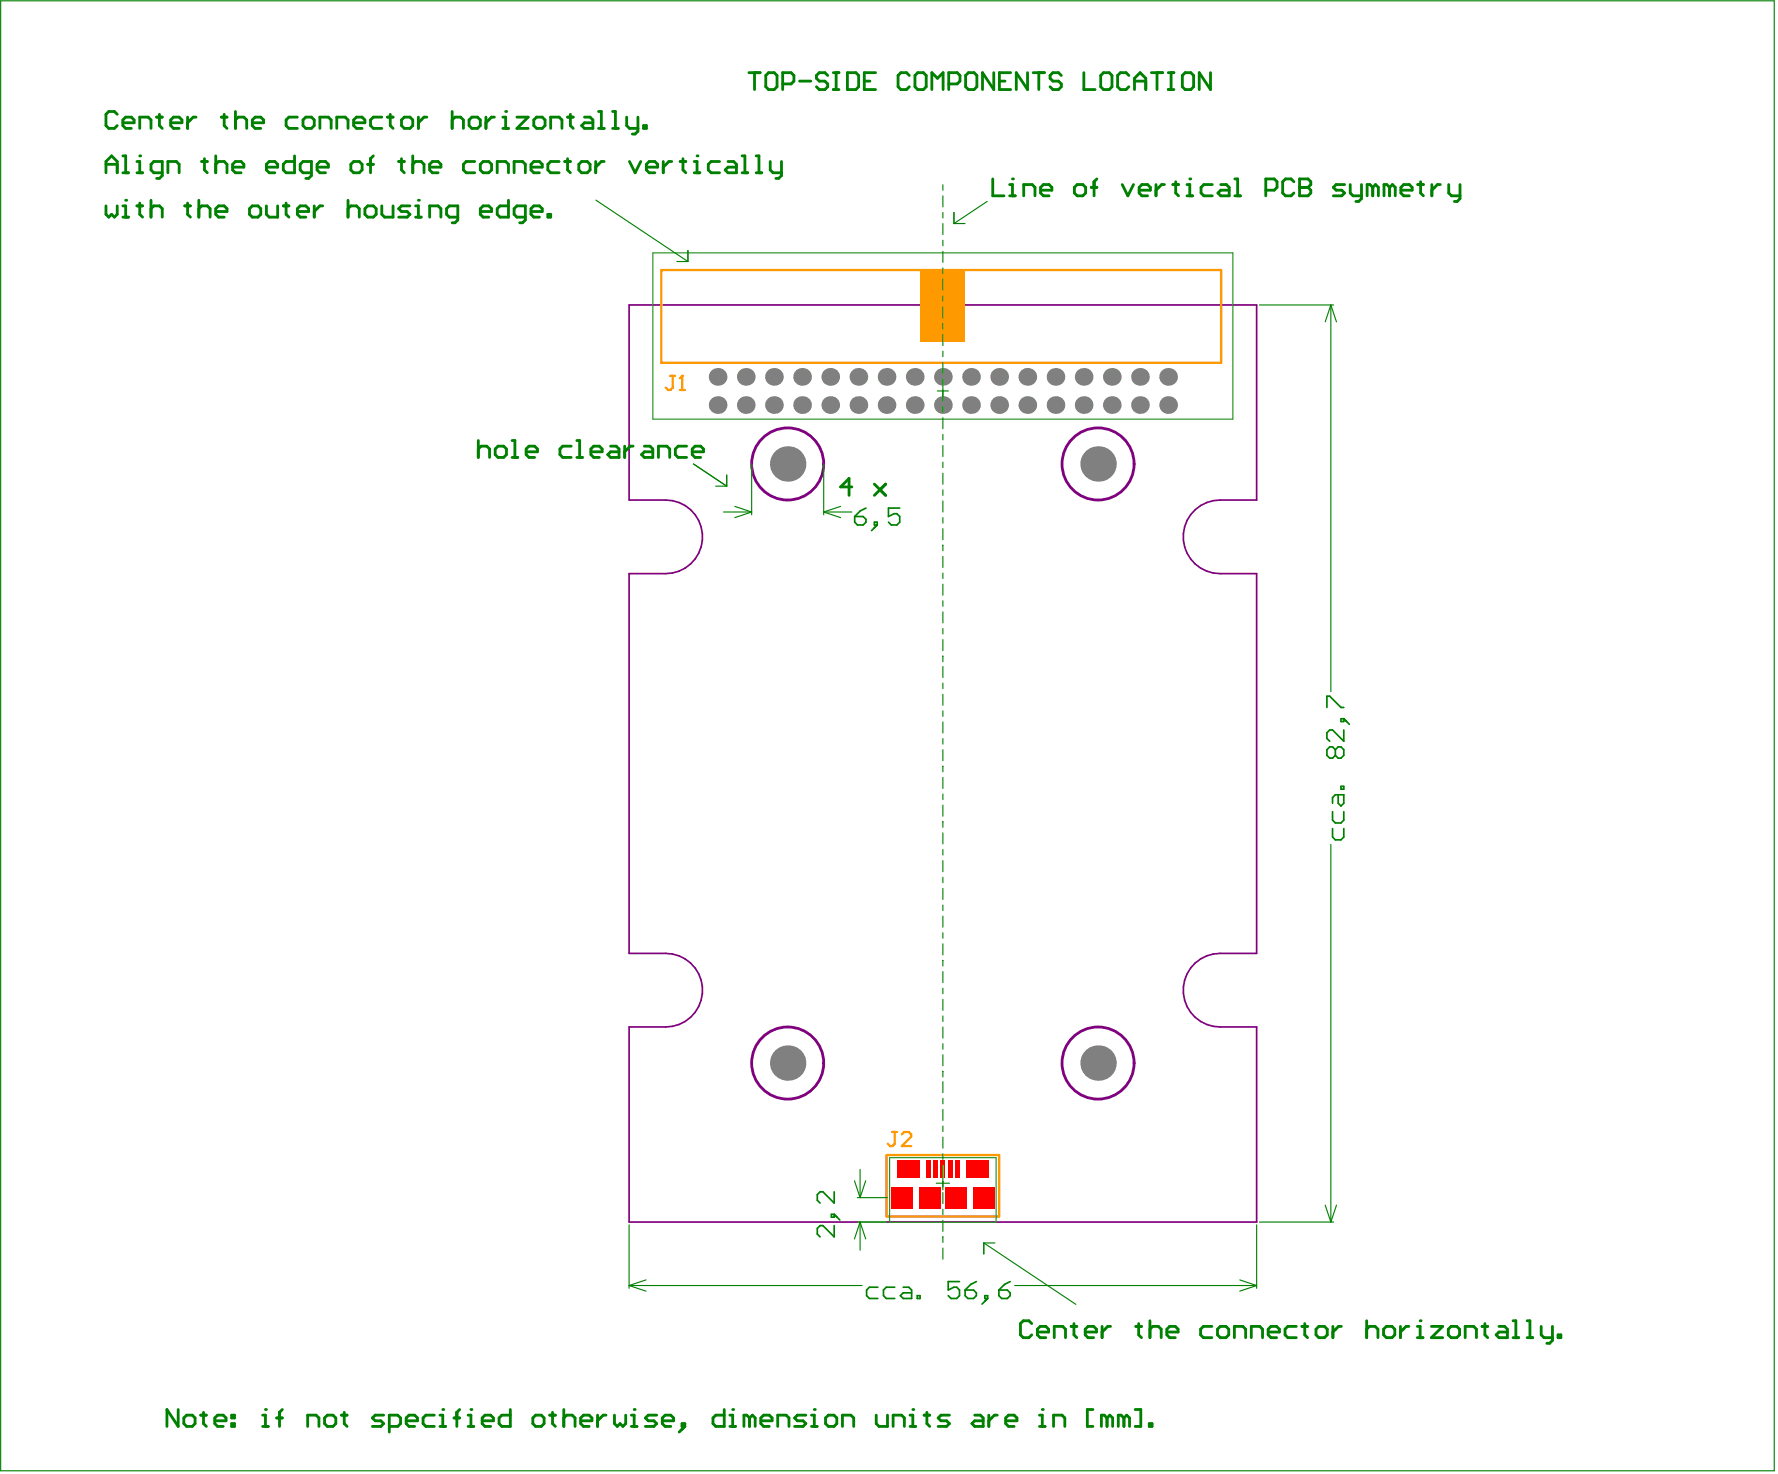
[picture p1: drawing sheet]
<svg xmlns="http://www.w3.org/2000/svg" width="533mm" height="442mm" viewBox="0 0 533 442" stroke-linecap="round" stroke-linejoin="round" font-family="sans-serif">
<path d="M188.7 91.5h188.3v58.5h-11a11 11 0 0 0-11 11 11 11 0 0 0 11 11h11v113.9h-11a11 11 0 0 0-11 11 11 11 0 0 0 11 11.1h11v58.5h-188.3v-58.5h11a11 11 0 0 0 11.1-11.1 11 11 0 0 0-11.1-11h-11v-113.9h11a11 11 0 0 0 11.1-11 11 11 0 0 0-11.1-11h-11z" fill="none" stroke="#800080" stroke-width=".51"/>
<path d="M269.9 364.8h25.9" fill="none" stroke="#800080" stroke-width=".33"/>
<g fill="none" stroke="#800080" stroke-width=".84">
<circle cx="236.3" cy="139.1" r="10.8"/>
<circle cx="329.4" cy="139.1" r="10.8"/>
<circle cx="236.3" cy="318.8" r="10.8"/>
<circle cx="329.4" cy="318.8" r="10.8"/>
</g>
<path d="M198.4 81h167.9v27.8h-167.9z" fill="none" stroke="#f90" stroke-width=".7"/>
<path d="M266 346.4h33.8v18.4h-33.8z" fill="none" stroke="#f90" stroke-width=".68"/>
<g fill="#f90">
<path d="M276.2 81h6.7v21.3h-6.7z" fill-rule="evenodd"/>
<path d="M282.9 81h6.6v21.3h-6.6z" fill-rule="evenodd"/>
</g>
<path d="M201.1 112.7h1.4M201.8 112.7v3.5l-.7 .7h-.7l-.7-.7M203.9 116.9h1.5M204.7 112.7v4.2" fill="none" stroke="#f90" stroke-width=".68"/>
<circle cx="204.7" cy="112.7" r=".34" fill="#f90"/>
<path d="M204.7 112.7l-.8 .7M267.7 339.5h1.4M268.4 339.5v3.5l-.7 .7h-.7l-.7-.7M270.5 340.2l.8-.7h1.4l.7 .7v.7l-2.9 2.8h2.9" fill="none" stroke="#f90" stroke-width=".68"/>
<g fill="#808080">
<circle cx="329.4" cy="318.8" r="5.3"/>
<circle cx="329.4" cy="139.1" r="5.3"/>
<circle cx="236.3" cy="139.1" r="5.3"/>
<circle cx="236.3" cy="318.8" r="5.3"/>
<circle cx="282.9" cy="121.5" r="2.66"/>
<circle cx="291.3" cy="113" r="2.66"/>
<circle cx="274.4" cy="121.5" r="2.66"/>
<circle cx="282.9" cy="113" r="2.66"/>
<circle cx="291.3" cy="121.5" r="2.66"/>
<circle cx="274.4" cy="113" r="2.66"/>
<circle cx="316.6" cy="113" r="2.66"/>
<circle cx="325.1" cy="113" r="2.66"/>
<circle cx="333.5" cy="121.5" r="2.66"/>
<circle cx="333.5" cy="113" r="2.66"/>
<circle cx="342" cy="121.5" r="2.66"/>
<circle cx="342" cy="113" r="2.66"/>
<circle cx="350.4" cy="121.5" r="2.66"/>
<circle cx="350.4" cy="113" r="2.66"/>
<circle cx="308.2" cy="113" r="2.66"/>
<circle cx="299.8" cy="121.5" r="2.66"/>
<circle cx="308.2" cy="121.5" r="2.66"/>
<circle cx="325.1" cy="121.5" r="2.66"/>
<circle cx="316.6" cy="121.5" r="2.66"/>
<circle cx="299.8" cy="113" r="2.66"/>
<circle cx="232.2" cy="121.5" r="2.66"/>
<circle cx="232.2" cy="113" r="2.66"/>
<circle cx="240.6" cy="121.5" r="2.66"/>
<circle cx="240.6" cy="113" r="2.66"/>
<circle cx="249.1" cy="121.5" r="2.66"/>
<circle cx="249.1" cy="113" r="2.66"/>
<circle cx="257.5" cy="121.5" r="2.66"/>
<circle cx="257.5" cy="113" r="2.66"/>
<circle cx="266" cy="121.5" r="2.66"/>
<circle cx="266" cy="113" r="2.66"/>
<circle cx="223.7" cy="113" r="2.66"/>
<circle cx="215.3" cy="121.5" r="2.66"/>
<circle cx="223.7" cy="121.5" r="2.66"/>
<circle cx="215.3" cy="113" r="2.66"/>
</g>
<g fill="#f00">
<path d="M289.8 347.8h6.7v5.4h-6.7z" fill-rule="evenodd"/>
<path d="M269.2 347.8h6.7v5.4h-6.7z" fill-rule="evenodd"/>
<path d="M277.9 347.8h1.3v5.4h-1.3z" fill-rule="evenodd"/>
<path d="M280 347.8h1.4v5.4h-1.4z" fill-rule="evenodd"/>
<path d="M282.2 347.8h1.3v5.4h-1.3z" fill-rule="evenodd"/>
<path d="M284.4 347.8h1.3v5.4h-1.3z" fill-rule="evenodd"/>
<path d="M286.5 347.8h1.4v5.4h-1.4z" fill-rule="evenodd"/>
<path d="M275.7 356h6.3v6.3h-6.3z" fill-rule="evenodd"/>
<path d="M267.4 356h6.3v6.3h-6.3z" fill-rule="evenodd"/>
<path d="M292 356h6.3v6.3h-6.3z" fill-rule="evenodd"/>
<path d="M283.7 356h6.3v6.3h-6.3z" fill-rule="evenodd"/>
</g>
<path d="M195.9 75.8h174v49.9h-174zM266.9 347.2h31.9v19.3h-31.9z" fill="none" stroke="#008000" stroke-width=".3"/>
<path d="M281.2 117.2h3.3M282.9 115.6v3.3M280.9 354.8h4M282.9 352.8v4" fill="none" stroke="#008000" stroke-width=".33"/>
<g fill="none" stroke="#008000" stroke-width=".34">
<path d="M.2 .2h532.1v440.9h-532.1zM282.9 55.4v1.7M282.9 58.7v3.4M178.8 60l27.6 18.4M203.1 78.4h3.3M206.4 75.1v3.3M282.9 63.7v1.7M282.9 67v3.4M282.9 72v1.7M282.9 75.4v3.3M286.2 63.7v3.3M286.2 67h3.3"/>
<path d="M296.2 60.4l-10 6.6M282.9 80.4v1.6M282.9 83.7v3.3M282.9 88.7v1.6M282.9 92v3.3M282.9 97v1.6M377.8 91.5h22.3M399.3 91.5l1.6 5M399.3 91.5l-1.7 5M399.3 91.5v115.9M282.9 100.3v3.3M282.9 105.3v1.7"/>
<path d="M282.9 108.6v3.4M282.9 113.6v1.7M282.9 116.9v3.4M208 139.1l10 6.7M225.5 139.1v15.3M247.1 139.1v15.3M282.9 121.9v1.7M282.9 125.3v3.3M282.9 130.3v1.6M282.9 133.6v3.3M282.9 138.6v1.6M214.7 145.8h3.3"/>
<path d="M217.1 153.5h8.4M218 142.5v3.3M220.4 151.9l5.1 1.6M225.5 153.5l-5.1 1.7M247.1 153.5l5.1 1.7M247.1 153.5h8.5M252.2 151.9l-5.1 1.6M282.9 141.9v3.3M282.9 146.9v1.7M282.9 150.2v3.3M282.9 155.2v1.7M282.9 158.5v3.4"/>
<path d="M282.9 163.5v1.7M282.9 166.9v3.3M282.9 171.8v1.7M282.9 175.2v3.3M282.9 180.2v1.6M282.9 183.5v3.3M282.9 188.5v1.6M282.9 191.8v3.3M282.9 196.8v1.7M282.9 199.9v3.3M282.9 204.9v1.6M282.9 208.2v3.3"/>
<path d="M282.9 213.2v1.6M282.9 216.5v3.3M282.9 221.5v1.7M282.9 224.8v3.3M282.9 229.8v1.7M282.9 233.1v3.4M282.9 238.1v1.7M282.9 241.5v3.3M282.9 246.4v1.7M282.9 249.8v3.3M282.9 254.8v1.6M282.9 258.1v3.3"/>
<path d="M399.3 253.2v113.3M282.9 263.1v1.6M282.9 266.4v3.3M282.9 271.4v1.7M282.9 274.7v3.3M282.9 279.7v1.7M282.9 283v3.4M282.9 288v1.7M282.9 291.4v3.3M282.9 296.3v1.7M282.9 299.7v3.3M282.9 304.7v1.6"/>
<path d="M282.9 308v3.3M282.9 313v1.6M282.9 316.3v3.3M282.9 321.3v1.7M282.9 324.4v3.3M282.9 329.4v1.6M282.9 332.7v3.3M282.9 337.7v1.6M256.3 354.1l1.7 5.1M257.2 359.2h9M258 350.7v8.5M259.7 354.1l-1.7 5.1"/>
<path d="M282.9 341v3.3M282.9 346v1.7M282.9 349.3v3.3M282.9 354.3v1.7M282.9 357.6v3.4M188.7 367.3v19.1M257.2 366.5h8.8M258 366.5l1.7 5M258 366.5l-1.7 5M258 366.5v8.4M282.9 362.6v1.7M282.9 366v3.3"/>
<path d="M282.9 370.9v1.7M282.9 374.3v3.3M295.1 372.7v3.4M295.1 372.7h3.4M295.1 372.7l27.7 18.5M377 367.3v19.1M377.8 366.5h22.3M397.6 361.4l1.7 5.1M400.9 361.4l-1.6 5.1M188.7 385.5l5.1 1.7M188.7 385.5h69.9M193.8 383.8l-5.1 1.7"/>
<path d="M304.4 385.5h72.6M371.9 383.8l5.1 1.7M377 385.5l-5.1 1.7"/>
</g>
<path d="M31.8 51.8v-3.4l1.7-1.7 1.7 1.7v3.4M31.8 49.3h3.4M36.9 51.8h1.6M36.9 46.7h.8v5.1M41.1 51.8h1.7M41.1 48.4h.8v3.4" fill="none" stroke="#008000" stroke-width=".84"/>
<circle cx="41.9" cy="46.7" r=".42" fill="#008000"/>
<g fill="none" stroke="#008000" stroke-width=".84">
<path d="M48.7 51.8h-2.6l-.8-.8v-1.7l.8-.9h2.6v4.3l-.9 .8h-.8M50.4 51.8v-3.4h2.5l.8 .9v2.5M60.5 48.4h1.7M61.3 47.6v3.4l.9 .8M64.7 49.3l.9-.9h1.7l.8 .9v2.5M64.7 46.7v5.1M69.8 50.1h3.4v-.8l-.9-.9h-1.7l-.8 .9v1.7l.8 .8h1.7M79.9 50.1h3.4v-.8l-.8-.9h-1.7l-.9 .9v1.7l.9 .8h1.7M88.4 46.7v5.1h-2.6l-.8-.8v-1.7l.8-.9h2.6M93.4 51.8h-2.5l-.8-.8v-1.7l.8-.9h2.5v4.3l-.8 .8h-.9M95.1 50.1h3.4v-.8l-.8-.9h-1.7l-.9 .9v1.7l.9 .8h1.7M106.1 48.4h1.7l.8 .9v1.7l-.8 .8h-1.7l-.8-.8v-1.7z"/>
<path d="M110.3 49.3h1.7M112 46.7l-.8 .9v4.2M119.6 48.4h1.7M120.5 47.6v3.4l.8 .8M123.8 49.3l.9-.9h1.7l.8 .9v2.5M123.8 46.7v5.1M128.9 50.1h3.4v-.8l-.9-.9h-1.7l-.8 .9v1.7l.8 .8h1.7M142.4 48.4h-2.5l-.9 .9v1.7l.9 .8h2.5M144.9 48.4h1.7l.9 .9v1.7l-.9 .8h-1.7l-.8-.8v-1.7zM149.2 51.8v-3.4h2.5l.8 .9v2.5M154.2 51.8v-3.4h2.6l.8 .9v2.5M159.3 50.1h3.4v-.8l-.9-.9h-1.7l-.8 .9v1.7l.8 .8h1.7"/>
<path d="M167.7 48.4h-2.5l-.8 .9v1.7l.8 .8h2.5M169.4 48.4h1.7M170.3 47.6v3.4l.8 .8M174.5 48.4h1.7l.8 .9v1.7l-.8 .8h-1.7l-.9-.8v-1.7zM178.7 48.4v3.4M181.2 48.4h-.8l-1.7 1.7M188.8 48.4l1.7 3.4 1.7-3.4M193.9 50.1h3.4v-.8l-.9-.9h-1.6l-.9 .9v1.7l.9 .8h1.6M199 48.4v3.4M201.5 48.4h-.8l-1.7 1.7M204 48.4h1.7M204.9 47.6v3.4l.8 .8"/>
<path d="M208.3 48.4h.8v3.4M208.3 51.8h1.7"/>
</g>
<circle cx="209.1" cy="46.7" r=".42" fill="#008000"/>
<path d="M215.9 48.4h-2.6l-.8 .9v1.7l.8 .8h2.6M218.4 48.4h1.7l.8 .9v2.5h-2.5l-.8-.8 .8-.9h2.5M222.6 51.8h1.7M222.6 46.7h.9v5.1M226.8 51.8h1.7M226.8 46.7h.9v5.1M231.1 48.4v2.6l.8 .8h2.5M234.4 48.4v4.3l-.8 .8h-.8M297.8 53.7v5h3.4M302.9 58.7h1.7M302.9 55.3h.8v3.4" fill="none" stroke="#008000" stroke-width=".84"/>
<circle cx="303.7" cy="53.7" r=".42" fill="#008000"/>
<g fill="none" stroke="#008000" stroke-width=".84">
<path d="M307.1 58.7v-3.4h2.5l.9 .9v2.5M312.2 57h3.4v-.8l-.9-.9h-1.7l-.8 .9v1.7l.8 .8h1.7M322.3 56.2l.9-.9h1.6l.9 .9v1.7l-.9 .8h-1.6l-.9-.8zM327.4 56.2h1.7M329.1 53.7l-.9 .8v4.2M336.7 55.3l1.7 3.4 1.6-3.4M341.7 57h3.4v-.8l-.8-.9h-1.7l-.9 .9v1.7l.9 .8h1.7M346.8 55.3v3.4M349.3 55.3h-.8l-1.7 1.7M351.9 55.3h1.7M352.7 54.5v3.4l.9 .8M356.1 55.3h.8v3.4"/>
<path d="M356.1 58.7h1.7"/>
</g>
<circle cx="356.9" cy="53.7" r=".42" fill="#008000"/>
<path d="M363.7 55.3h-2.5l-.9 .9v1.7l.9 .8h2.5M366.2 55.3h1.7l.9 .9v2.5h-2.6l-.8-.8 .8-.9h2.6M370.4 58.7h1.7M370.4 53.7h.9v5M379.7 57h2.6l.8-.8v-1.7l-.8-.8h-2.6v5M388.2 54.5l-.9-.8h-1.7l-.8 .8v3.4l.8 .8h1.7l.9-.8M389.9 53.7v5h2.5l.8-.8v-.9l-.8-.8h-2.5" fill="none" stroke="#008000" stroke-width=".84"/>
<circle cx="389.9" cy="56.2" r=".42" fill="#008000"/>
<g fill="none" stroke="#008000" stroke-width=".84">
<path d="M389.9 53.7h2.5l.8 .8v.8l-.8 .9h-2.5M403.4 55.3h-2.6l-.8 .9 .8 .8h1.7l.9 .9-.9 .8h-2.5M405.1 55.3v2.6l.8 .8h2.5M408.4 55.3v4.3l-.8 .8h-.8M411.8 56.2l-.8-.9h-.9v3.4M411.8 56.2l.9-.9 .8 .9v2.5M411.8 56.2v2.5M416.9 56.2l-.9-.9h-.8v3.4M416.9 56.2v2.5M416.9 56.2l.8-.9 .9 .9v2.5M420.3 57h3.3v-.8l-.8-.9h-1.7l-.8 .9v1.7l.8 .8h1.7M425.3 55.3h1.7"/>
<path d="M426.2 54.5v3.4l.8 .8M429.6 55.3v3.4M432.1 55.3h-.9l-1.6 1.7M434.6 55.3v2.6l.9 .8h2.5M438 55.3v4.3l-.8 .8h-.9M53.5 422.7v5.1l-3.4-5.1v5.1M56 424.4h1.7l.8 .8v1.7l-.8 .9h-1.7l-.9-.9v-1.7zM60.2 424.4h1.7M61.1 423.5v3.4l.8 .9M64.4 426.1h3.4v-.9l-.8-.8h-1.7l-.9 .8v1.7l.9 .9h1.7M69.5 426.9h.8v.9h-.8zM69.5 424.4h.8v.8h-.8z"/>
<path d="M78.8 427.8h1.7M78.8 424.4h.8v3.4"/>
</g>
<circle cx="79.6" cy="422.7" r=".42" fill="#008000"/>
<path d="M83 425.2h1.7M84.7 422.7l-.8 .8v4.3M92.3 427.8v-3.4h2.5l.9 .8v2.6M98.2 424.4h1.7l.8 .8v1.7l-.8 .9h-1.7l-.8-.9v-1.7zM102.4 424.4h1.7M103.3 423.5v3.4l.8 .9M115.1 424.4h-2.5l-.9 .8 .9 .9h1.7l.8 .8-.8 .9h-2.6M116.8 427.8h2.5l.9-.9v-1.7l-.9-.8h-2.5v5.1M121.9 426.1h3.3v-.9l-.8-.8h-1.7l-.8 .8v1.7l.8 .9h1.7M130.3 424.4h-2.5l-.9 .8v1.7l.9 .9h2.5M132 424.4h.8v3.4M132 427.8h1.7" fill="none" stroke="#008000" stroke-width=".84"/>
<circle cx="132.8" cy="422.7" r=".42" fill="#008000"/>
<path d="M136.2 425.2h1.7M137.9 422.7l-.8 .8v4.3M140.4 427.8h1.7M140.4 424.4h.9v3.4" fill="none" stroke="#008000" stroke-width=".84"/>
<circle cx="141.3" cy="422.7" r=".42" fill="#008000"/>
<g fill="none" stroke="#008000" stroke-width=".84">
<path d="M144.7 426.1h3.3v-.9l-.8-.8h-1.7l-.8 .8v1.7l.8 .9h1.7M153.1 422.7v5.1h-2.5l-.9-.9v-1.7l.9-.8h2.5M160.7 424.4h1.7l.8 .8v1.7l-.8 .9h-1.7l-.8-.9v-1.7zM164.9 424.4h1.7M165.8 423.5v3.4l.8 .9M169.1 425.2l.9-.8h1.7l.8 .8v2.6M169.1 422.7v5.1M174.2 426.1h3.4v-.9l-.9-.8h-1.6l-.9 .8v1.7l.9 .9h1.6M179.3 424.4v3.4M181.8 424.4h-.8l-1.7 1.7M184.3 424.4v2.5l.9 .9 .8-.9 .9 .9 .8-.9v-2.5M189.4 427.8h1.7"/>
<path d="M189.4 424.4h.8v3.4"/>
</g>
<circle cx="190.2" cy="422.7" r=".42" fill="#008000"/>
<path d="M197 424.4h-2.5l-.9 .8 .9 .9h1.7l.8 .8-.8 .9h-2.6M198.7 426.1h3.4v-.9l-.9-.8h-1.7l-.8 .8v1.7l.8 .9h1.7M204.6 426.9h.8v.9h-.8zM205.4 427.8l-1.6 1.7M217.3 422.7v5.1h-2.6l-.8-.9v-1.7l.8-.8h2.6M219 427.8h1.6M219 424.4h.8v3.4" fill="none" stroke="#008000" stroke-width=".84"/>
<circle cx="219.8" cy="422.7" r=".42" fill="#008000"/>
<path d="M224.9 425.2l-.9-.8h-.8v3.4M224.9 425.2v2.6M224.9 425.2l.8-.8 .9 .8v2.6M228.2 426.1h3.4v-.9l-.8-.8h-1.7l-.9 .8v1.7l.9 .9h1.7M233.3 427.8v-3.4h2.5l.9 .8v2.6M241.8 424.4h-2.6l-.8 .8 .8 .9h1.7l.9 .8-.9 .9h-2.5M243.4 424.4h.9v3.4M243.4 427.8h1.7" fill="none" stroke="#008000" stroke-width=".84"/>
<circle cx="244.3" cy="422.7" r=".42" fill="#008000"/>
<path d="M248.5 424.4h1.7l.8 .8v1.7l-.8 .9h-1.7l-.8-.9v-1.7zM252.7 427.8v-3.4h2.6l.8 .8v2.6M262.9 424.4v2.5l.8 .9h2.5v-3.4M267.9 427.8v-3.4h2.6l.8 .8v2.6M273 427.8h1.7M273 424.4h.8v3.4" fill="none" stroke="#008000" stroke-width=".84"/>
<circle cx="273.8" cy="422.7" r=".42" fill="#008000"/>
<path d="M277.2 424.4h1.7M278.1 423.5v3.4l.8 .9M284.8 424.4h-2.5l-.9 .8 .9 .9h1.7l.8 .8-.8 .9h-2.6M292.4 424.4h1.7l.9 .8v2.6h-2.6l-.8-.9 .8-.8h2.6M296.6 424.4v3.4M299.2 424.4h-.9l-1.7 1.7M301.7 426.1h3.4v-.9l-.9-.8h-1.6l-.9 .8v1.7l.9 .9h1.6M311.8 424.4h.9v3.4M311.8 427.8h1.7" fill="none" stroke="#008000" stroke-width=".84"/>
<circle cx="312.7" cy="422.7" r=".42" fill="#008000"/>
<g fill="none" stroke="#008000" stroke-width=".84">
<path d="M224.7 21.8h3.3M226.4 21.8v5.1M230.6 21.8h1.7l.8 .8v3.4l-.8 .9h-1.7l-.9-.9v-3.4zM234.8 25.2h2.5l.9-.9v-1.7l-.9-.8h-2.5v5.1M239.9 24.3h3.3M248.3 22.6l-.8-.8h-1.7l-.9 .8v.9l.9 .8h1.7l.8 .9v.8l-.8 .9h-1.7l-.9-.9M250 26.9h1.7M250.8 21.8v5.1M251.7 21.8h-1.7M254.2 21.8h2.6l.8 .8v3.4l-.8 .9h-2.6zM259.3 24.3h1.7M262.7 21.8h-3.4v5.1h3.4"/>
<path d="M272.8 22.6l-.8-.8h-1.7l-.9 .8v3.4l.9 .9h1.7l.8-.9M275.3 21.8h1.7l.9 .8v3.4l-.9 .9h-1.7l-.8-.9v-3.4zM279.6 26.9v-5.1l1.6 1.7 1.7-1.7v5.1M284.6 25.2h2.6l.8-.9v-1.7l-.8-.8h-2.6v5.1M290.5 21.8h1.7l.9 .8v3.4l-.9 .9h-1.7l-.8-.9v-3.4zM298.1 21.8v5.1l-3.3-5.1v5.1M299.8 24.3h1.7M303.2 21.8h-3.4v5.1h3.4M308.3 21.8v5.1l-3.4-5.1v5.1M310 21.8h3.3M311.6 21.8v5.1M318.4 22.6l-.8-.8h-1.7l-.9 .8v.9l.9 .8h1.7l.8 .9v.8l-.8 .9h-1.7l-.9-.9"/>
<path d="M325.2 21.8v5.1h3.3M331.1 21.8h1.6l.9 .8v3.4l-.9 .9h-1.6l-.9-.9v-3.4zM338.7 22.6l-.9-.8h-1.7l-.8 .8v3.4l.8 .9h1.7l.9-.9M340.3 24.3h3.4M340.3 26.9v-3.4l1.7-1.7 1.7 1.7v3.4M345.4 21.8h3.4M347.1 21.8v5.1M350.5 21.8h1.7M350.5 26.9h1.7M351.3 21.8v5.1M355.5 21.8h1.7l.9 .8v3.4l-.9 .9h-1.7l-.8-.9v-3.4zM363.1 21.8v5.1l-3.3-5.1v5.1"/>
<path d="M31.8 61.7v2.6l.8 .8 .9-.8 .8 .8 .9-.8v-2.6M36.9 65.1h1.6M36.9 61.7h.8v3.4M143.5 132.1v5.1M143.5 134.6l.8-.8h1.7l.9 .8v2.6M149.4 133.8h1.7l.8 .8v1.7l-.8 .9h-1.7l-.8-.9v-1.7zM153.6 137.2h1.7M153.6 132.1h.9v5.1M157.8 135.5h3.4v-.9l-.8-.8h-1.7l-.9 .8v1.7l.9 .9h1.7M171.4 133.8h-2.6l-.8 .8v1.7l.8 .9h2.6M173 137.2h1.7M173 132.1h.9v5.1"/>
<path d="M177.3 135.5h3.3v-.9l-.8-.8h-1.7l-.8 .8v1.7l.8 .9h1.7M183.2 133.8h1.7l.8 .8v2.6h-2.5l-.9-.9 .9-.8h2.5M187.4 133.8v3.4M189.9 133.8h-.8l-1.7 1.7M193.3 133.8h1.7l.8 .8v2.6h-2.5l-.8-.9 .8-.8h2.5M197.5 137.2v-3.4h2.6l.8 .8v2.6M206 133.8h-2.6l-.8 .8v1.7l.8 .9h2.6M207.7 135.5h3.3v-.9l-.8-.8h-1.7l-.8 .8v1.7l.8 .9h1.7M255.6 146h-3.4l2.5-2.5v5.1M262.3 145.2l3.4 3.4M265.7 145.2l-3.4 3.4M316.1 427.8v-3.4h2.5l.8 .8v2.6"/>
<path d="M327.9 422.7h-1.7v5.1h1.7M332.1 425.2l-.8-.8h-.9v3.4M332.1 425.2v2.6M332.1 425.2l.9-.8 .8 .8v2.6M337.2 425.2l-.9-.8h-.8v3.4M337.2 425.2v2.6M337.2 425.2l.8-.8 .9 .8v2.6M340.6 422.7h1.6v5.1h-1.6M344.8 426.9h.8v.9h-.8z"/>
</g>
<circle cx="37.7" cy="60.1" r=".42" fill="#008000"/>
<g fill="none" stroke="#008000" stroke-width=".84">
<path d="M41.1 61.7h1.7M41.9 60.9v3.4l.9 .8M45.3 62.6l.8-.9h1.7l.9 .9v2.5M45.3 60.1v5M55.4 61.7h1.7M56.3 60.9v3.4l.8 .8M59.7 62.6l.8-.9h1.7l.8 .9v2.5M59.7 60.1v5M64.7 63.4h3.4v-.8l-.8-.9h-1.7l-.9 .9v1.7l.9 .8h1.7M75.7 61.7h1.7l.8 .9v1.7l-.8 .8h-1.7l-.8-.8v-1.7zM79.9 61.7v2.6l.9 .8h2.5v-3.4M85 61.7h1.7"/>
<path d="M85.8 60.9v3.4l.9 .8M89.2 63.4h3.4v-.8l-.9-.9h-1.6l-.9 .9v1.7l.9 .8h1.6M94.3 61.7v3.4M96.8 61.7h-.8l-1.7 1.7M104.4 62.6l.9-.9h1.6l.9 .9v2.5M104.4 60.1v5M110.3 61.7h1.7l.9 .9v1.7l-.9 .8h-1.7l-.8-.8v-1.7zM114.5 61.7v2.6l.9 .8h2.5v-3.4M123 61.7h-2.5l-.9 .9 .9 .8h1.6l.9 .9-.9 .8h-2.5M124.7 61.7h.8v3.4M124.7 65.1h1.7"/>
</g>
<circle cx="125.5" cy="60.1" r=".42" fill="#008000"/>
<g fill="none" stroke="#008000" stroke-width=".84">
<path d="M35.2 34.3l-.9-.9h-1.7l-.8 .9v3.4l.8 .8h1.7l.9-.8M36.9 36.8h3.3v-.8l-.8-.9h-1.7l-.8 .9v1.7l.8 .8h1.7M41.9 38.5v-3.4h2.6l.8 .9v2.5M47 35.1h1.7M47.8 34.3v3.4l.9 .8M51.2 36.8h3.4v-.8l-.9-.9h-1.6l-.9 .9v1.7l.9 .8h1.6M56.3 35.1v3.4M58.8 35.1h-.8l-1.7 1.7M66.4 35.1h1.7M67.3 34.3v3.4l.8 .8M70.6 36l.9-.9h1.7l.8 .9v2.5M70.6 33.4v5.1"/>
<path d="M75.7 36.8h3.4v-.8l-.9-.9h-1.7l-.8 .9v1.7l.8 .8h1.7M89.2 35.1h-2.5l-.9 .9v1.7l.9 .8h2.5M91.7 35.1h1.7l.9 .9v1.7l-.9 .8h-1.7l-.8-.8v-1.7zM96 38.5v-3.4h2.5l.8 .9v2.5M101 38.5v-3.4h2.6l.8 .9v2.5M106.1 36.8h3.4v-.8l-.9-.9h-1.7l-.8 .9v1.7l.8 .8h1.7M114.5 35.1h-2.5l-.8 .9v1.7l.8 .8h2.5M116.2 35.1h1.7M117.1 34.3v3.4l.8 .8M121.3 35.1h1.7l.8 .9v1.7l-.8 .8h-1.7l-.8-.8v-1.7zM125.5 35.1v3.4M128.1 35.1h-.9l-1.7 1.7"/>
<path d="M135.7 36l.8-.9h1.7l.8 .9v2.5M135.7 33.4v5.1M141.6 35.1h1.6l.9 .9v1.7l-.9 .8h-1.6l-.9-.8v-1.7zM145.8 35.1v3.4M148.3 35.1h-.8l-1.7 1.7M150.8 38.5h1.7M150.8 35.1h.9v3.4M128.9 65.1v-3.4h2.5l.9 .9v2.5M137.3 65.1h-2.5l-.8-.8v-1.7l.8-.9h2.5v4.3l-.8 .8h-.8M144.1 63.4h3.4v-.8l-.9-.9h-1.7l-.8 .9v1.7l.8 .8h1.7M152.5 60.1v5h-2.5l-.8-.8v-1.7l.8-.9h2.5M157.6 65.1h-2.5l-.9-.8v-1.7l.9-.9h2.5v4.3l-.8 .8h-.9"/>
<path d="M159.3 63.4h3.4v-.8l-.9-.9h-1.7l-.8 .9v1.7l.8 .8h1.7M164.4 64.3h.8v.8h-.8z"/>
</g>
<circle cx="151.7" cy="33.4" r=".42" fill="#008000"/>
<g fill="none" stroke="#008000" stroke-width=".84">
<path d="M155.1 35.1h3.3l-3.3 3.4h3.3M161 35.1h1.7l.8 .9v1.7l-.8 .8h-1.7l-.9-.8v-1.7zM165.2 38.5v-3.4h2.5l.9 .9v2.5M170.3 35.1h1.7M171.1 34.3v3.4l.9 .8M175.3 35.1h1.7l.9 .9v2.5h-2.6l-.8-.8 .8-.9h2.6M179.6 38.5h1.6M179.6 33.4h.8v5.1M183.8 38.5h1.7M183.8 33.4h.8v5.1M188 35.1v2.6l.8 .8h2.6M191.4 35.1v4.3l-.9 .8h-.8"/>
<path d="M193.1 37.7h.8v.8h-.8zM309.5 396.9l-.8-.8h-1.7l-.9 .8v3.4l.9 .8h1.7l.8-.8M311.2 399.5h3.4v-.9l-.9-.8h-1.6l-.9 .8v1.7l.9 .8h1.6M321.3 397.8h1.7M322.2 396.9v3.4l.8 .8M325.6 399.5h3.3v-.9l-.8-.8h-1.7l-.8 .8v1.7l.8 .8h1.7M330.6 397.8v3.3M333.2 397.8h-.9l-1.7 1.7M340.8 397.8h1.7M341.6 396.9v3.4l.9 .8M345 398.6l.8-.8h1.7l.9 .8v2.5M345 396.1v5"/>
<path d="M350.1 399.5h3.3v-.9l-.8-.8h-1.7l-.8 .8v1.7l.8 .8h1.7M363.6 397.8h-2.6l-.8 .8v1.7l.8 .8h2.6M366.1 397.8h1.7l.8 .8v1.7l-.8 .8h-1.7l-.9-.8v-1.7zM380.4 399.5h3.4v-.9l-.8-.8h-1.7l-.9 .8v1.7l.9 .8h1.7M388.9 397.8h-2.5l-.9 .8v1.7l.9 .8h2.5M390.6 397.8h1.7M391.4 396.9v3.4l.9 .8M395.6 397.8h1.7l.9 .8v1.7l-.9 .8h-1.7l-.8-.8v-1.7zM399.9 397.8v3.3M402.4 397.8h-.8l-1.7 1.7M410 398.6l.8-.8h1.7l.9 .8v2.5M410 396.1v5"/>
<path d="M415.9 397.8h1.7l.8 .8v1.7l-.8 .8h-1.7l-.8-.8v-1.7zM420.1 397.8v3.3M422.7 397.8h-.9l-1.7 1.7M425.2 397.8h.8v3.3M316.3 401.1v-3.3h2.5l.9 .8v2.5M370.3 401.1v-3.3h2.5l.9 .8v2.5M375.4 401.1v-3.3h2.5l.9 .8v2.5M425.2 401.1h1.7"/>
</g>
<circle cx="426" cy="396.1" r=".42" fill="#008000"/>
<g fill="none" stroke="#008000" stroke-width=".84">
<path d="M429.4 397.8h3.4l-3.4 3.3h3.4M435.3 397.8h1.7l.9 .8v1.7l-.9 .8h-1.7l-.8-.8v-1.7zM444.6 397.8h1.7M445.5 396.9v3.4l.8 .8M449.7 397.8h1.7l.8 .8v2.5h-2.5l-.9-.8 .9-.8h2.5M453.9 396.1h.9v5M458.1 396.1h.9v5M462.4 397.8v2.5l.8 .8h2.5M465.7 397.8v4.2l-.8 .8h-.9M439.6 401.1v-3.3h2.5l.8 .8v2.5M453.9 401.1h1.7M458.1 401.1h1.7"/>
<path d="M467.4 400.3h.9v.8h-.9z"/>
</g>
<g fill="none" stroke="#008000" stroke-width=".51">
<path d="M256.4 154.9h2.5l.9 .8v.9l-.9 .8h-1.7l-.8-.8zM259.8 152.4l-1.7 .8-1.7 1.7M262.3 156.6h.9v.8h-.9zM263.2 157.4l-1.7 1.7M269.9 152.4h-3.4v2.5l1.7-.8h.9l.8 .8v1.7l-.8 .8h-1.7l-.9-.8M398.1 212.2v-3.4h.8l3.4 3.4h.8M402.3 215.5h.8v.9h-.8zM403.1 218.9v3.4l-3.3-3.4h-.9l-.8 .9v1.6l.8 .9M403.1 215.5l1.7 1.7M400.6 224.8l.9-.8h.8l.8 .8v1.7l-.8 .9h-.8l-.9-.9M400.6 224.8l-.8-.8h-.9l-.8 .8v1.7l.8 .9h.9l.8-.9M400.6 224.8v1.7"/>
<path d="M401.5 238.3v2.6l.8 .8 .8-.8v-2.6h-2.5l-.8 .9v1.7M402.3 235.8h.8v.9h-.8zM399.8 243.4v2.5l.8 .9h1.7l.8-.9v-2.5M399.8 248.5v2.5l.8 .9h1.7l.8-.9v-2.5M250.3 357.4v3.4l-3.4-3.4h-.9l-.8 .9v1.6l.8 .9M249.4 364.2h.9v.8h-.9zM250.3 367.5v3.4l-3.4-3.4h-.9l-.8 .9v1.7l.8 .8M250.3 364.2l1.6 1.7M263.4 386h-2.6l-.8 .9v1.7l.8 .8h2.6M268.4 386h-2.5l-.9 .9v1.7l.9 .8h2.5M271 386h1.6l.9 .9v2.5h-2.5l-.9-.8 .9-.9h2.5M275.2 388.6h.8v.8h-.8z"/>
<path d="M287.8 384.3h-3.3v2.6l1.7-.9h.8l.8 .9v1.7l-.8 .8h-1.7l-.8-.8M289.5 386.9h2.6l.8 .8v.9l-.8 .8h-1.7l-.9-.8zM292.9 384.3l-1.7 .9-1.7 1.7M295.4 388.6h.9v.8h-.9zM296.3 389.4l-1.7 1.7M299.7 386.9h2.5l.8 .8v.9l-.8 .8h-1.7l-.8-.8zM303 384.3l-1.6 .9-1.7 1.7"/>
</g>
<path d="M282.8 163.5h.1M282.8 196.8h.1M282.8 229.8h.1M282.8 246.4h.1M282.8 288h.1M282.8 321.3h.1M282.8 354.3h.1M282.8 370.9h.1" fill="none" stroke="#008000" stroke-width=".34"/>
</svg>
